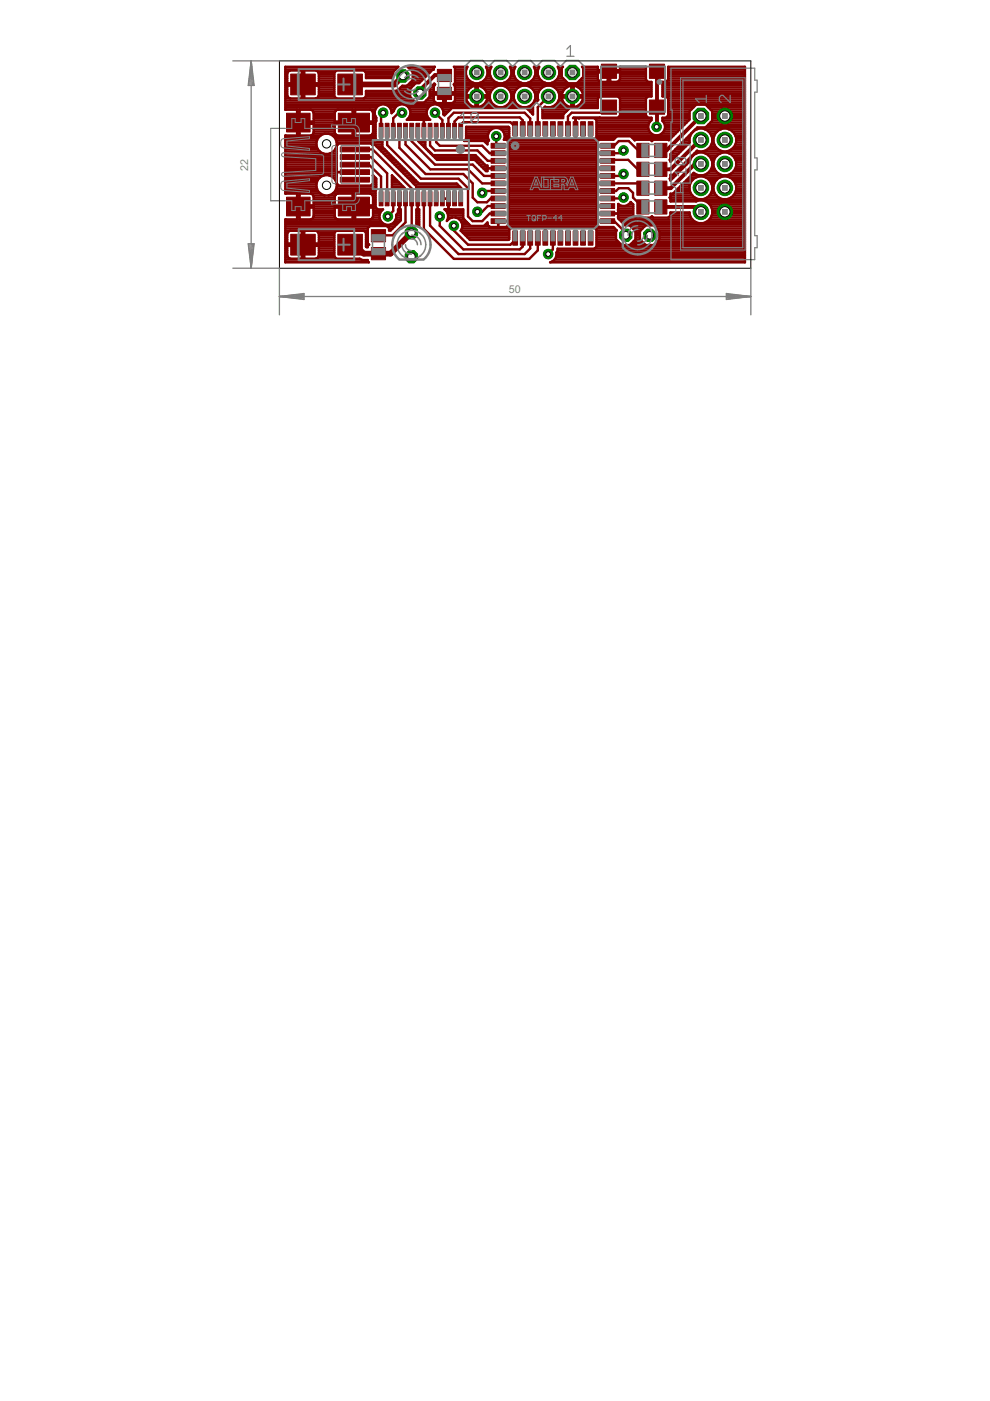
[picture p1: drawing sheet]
<svg xmlns="http://www.w3.org/2000/svg" width="210mm" height="297mm" viewBox="0 0 210 297" stroke-linecap="round" stroke-linejoin="round" font-family="sans-serif">
<defs><g id="words">
<g font-size="2.5" fill="#808080">
<text x="52.6" y="36.2" transform="rotate(-90 52.6 36.2)">22</text>
<text x="107.9" y="62.2">50</text>
</g>
</g></defs>
<g fill="#800000" stroke="#800000" stroke-width=".21">
<path d="M104.1 30.4h3v1h-3z"/>
<path d="M104.1 32h3v1h-3z"/>
<path d="M104.1 33.6h3v1h-3z"/>
<path d="M104.1 35.2h3v1h-3z"/>
<path d="M104.1 36.8h3v1h-3z"/>
<path d="M104.1 38.4h3v1h-3z"/>
<path d="M104.1 40h3v1h-3z"/>
<path d="M104.1 41.6h3v1h-3z"/>
<path d="M104.1 43.2h3v1h-3z"/>
<path d="M104.1 44.8h3v1h-3z"/>
<path d="M104.1 46.4h3v1h-3z"/>
<path d="M108.7 49h1v3h-1z"/>
<path d="M110.3 49h1v3h-1z"/>
<path d="M111.9 49h1v3h-1z"/>
<path d="M113.5 49h1v3h-1z"/>
<path d="M115.1 49h1v3h-1z"/>
<path d="M116.7 49h1v3h-1z"/>
<path d="M118.3 49h1v3h-1z"/>
<path d="M119.9 49h1v3h-1z"/>
<path d="M121.5 49h1v3h-1z"/>
<path d="M123.1 49h1v3h-1z"/>
<path d="M124.7 49h1v3h-1z"/>
<path d="M127.3 46.4h3v1h-3z"/>
<path d="M127.3 44.8h3v1h-3z"/>
<path d="M127.3 43.2h3v1h-3z"/>
<path d="M127.3 41.6h3v1h-3z"/>
<path d="M127.3 40h3v1h-3z"/>
<path d="M127.3 38.4h3v1h-3z"/>
<path d="M127.3 36.8h3v1h-3z"/>
<path d="M127.3 35.2h3v1h-3z"/>
<path d="M127.3 33.6h3v1h-3z"/>
<path d="M127.3 32h3v1h-3z"/>
<path d="M127.3 30.4h3v1h-3z"/>
<path d="M124.7 25.8h1v3h-1z"/>
<path d="M123.1 25.8h1v3h-1z"/>
<path d="M121.5 25.8h1v3h-1z"/>
<path d="M119.9 25.8h1v3h-1z"/>
<path d="M118.3 25.8h1v3h-1z"/>
<path d="M116.7 25.8h1v3h-1z"/>
<path d="M115.1 25.8h1v3h-1z"/>
<path d="M113.5 25.8h1v3h-1z"/>
<path d="M111.9 25.8h1v3h-1z"/>
<path d="M110.3 25.8h1v3h-1z"/>
<path d="M108.7 25.8h1v3h-1z"/>
<path d="M60.7 41.8h5v4h-5z"/>
<path d="M60.7 24h5v4h-5z"/>
<path d="M71.7 41.8h6.6v4h-6.6z"/>
<path d="M71.7 24h6.6v4h-6.6z"/>
<path d="M72.2 31.2h6.1v1h-6.1z"/>
<path d="M72.2 32.8h6.1v1h-6.1z"/>
<path d="M72.2 34.4h6.1v1h-6.1z"/>
<path d="M72.2 36h6.1v1h-6.1z"/>
<path d="M72.2 37.6h6.1v1h-6.1z"/>
<path d="M97.3 26.1h.8v3h-.8z"/>
<path d="M96 26.1h.8v3h-.8z"/>
<path d="M94.7 26.1h.8v3h-.8z"/>
<path d="M93.4 26.1h.8v3h-.8z"/>
<path d="M92.1 26.1h.8v3h-.8z"/>
<path d="M90.8 26.1h.8v3h-.8z"/>
<path d="M89.5 26.1h.8v3h-.8z"/>
<path d="M88.2 26.1h.8v3h-.8z"/>
<path d="M86.9 26.1h.8v3h-.8z"/>
<path d="M85.6 26.1h.8v3h-.8z"/>
<path d="M84.3 26.1h.8v3h-.8z"/>
<path d="M83 26.1h.8v3h-.8z"/>
<path d="M81.7 26.1h.8v3h-.8z"/>
<path d="M80.4 26.1h.8v3h-.8z"/>
<path d="M80.4 40.6h.8v3h-.8z"/>
<path d="M81.7 40.6h.8v3h-.8z"/>
<path d="M83 40.6h.8v3h-.8z"/>
<path d="M84.3 40.6h.8v3h-.8z"/>
<path d="M85.6 40.6h.8v3h-.8z"/>
<path d="M86.9 40.6h.8v3h-.8z"/>
<path d="M88.2 40.6h.8v3h-.8z"/>
<path d="M89.5 40.6h.8v3h-.8z"/>
<path d="M90.8 40.6h.8v3h-.8z"/>
<path d="M92.1 40.6h.8v3h-.8z"/>
<path d="M93.4 40.6h.8v3h-.8z"/>
<path d="M94.7 40.6h.8v3h-.8z"/>
<path d="M96 40.6h.8v3h-.8z"/>
<path d="M97.3 40.6h.8v3h-.8z"/>
<path d="M78.7 52.5h3v2.6h-3z"/>
<path d="M78.7 48.7h3v2.6h-3z"/>
<path d="M137.7 13.6h3.2v3h-3.2z"/>
<path d="M127.5 13.6h3.2v3h-3.2z"/>
<path d="M127.5 21.2h3.2v3h-3.2z"/>
<path d="M137.7 21.2h3.2v3h-3.2z"/>
<path d="M138.8 42.4h2.6v3h-2.6z"/>
<path d="M135 42.4h2.6v3h-2.6z"/>
<path d="M138.8 38.4h2.6v3h-2.6z"/>
<path d="M135 38.4h2.6v3h-2.6z"/>
<path d="M138.8 34.4h2.6v3h-2.6z"/>
<path d="M135 34.4h2.6v3h-2.6z"/>
<path d="M138.8 30.4h2.6v3h-2.6z"/>
<path d="M135 30.4h2.6v3h-2.6z"/>
<path d="M92.7 18.5h3v2.6h-3z"/>
<path d="M92.7 14.7h3v2.6h-3z"/>
<path d="M71.6 15.7h5.2v4.4h-5.2z"/>
<path d="M61.6 15.7h5.2v4.4h-5.2z"/>
<path d="M71.6 49.7h5.2v4.4h-5.2z"/>
<path d="M61.6 49.7h5.2v4.4h-5.2z"/>
</g>
<g fill="none" stroke="#800000" stroke-width=".51">
<path d="M60.5 19.9h.4M60.5 19.5h.4M60.5 19h.4M60.5 18.5h.4M60.5 18.1h3.5M60.5 17.6h.4M60.5 17.1h.4M60.5 16.6h.4M60.5 16.2h.4M60.5 15.7h.4M60.5 15.2h.5M60.5 14.8h23.3"/>
<path d="M60.5 14.3h23.8M61 15.2l-.1 .4v2.1h6.7v-2.1l-.3-.5-.3-.2h-2.5v6h2.5l.5-.5M61 15.2l.6-.3h2.4v6h-2.4l-.4-.2-.3-.3M64 19.9h.5M64 19.5h.5M64 19h.5M64 18.5h.5M64 17.6h.5M64 17.1h.5M64 16.6h.5M64 16.2h.5M64 15.7h.5"/>
<path d="M64 15.2h.5M64.5 18.1h6.4M67.4 15.2h3.6M67.6 19.9h3.3M67.6 19.5h3.3M67.6 19h3.3M67.6 18.5h3.3M67.6 17.6h3.3M67.6 17.1h3.3M67.6 16.6h3.3M67.6 16.2h3.3M67.6 15.7h3.3"/>
<path d="M77.4 15.2h6M77.6 19.9h9.4M77.6 19.5h9.4M77.6 16.2h5.8M77.6 15.7h5.8M83.4 15.3l1.1-1.1h-24v9.1l.1-.1M83.4 15.3v1l-.3 .3h-5.5v-1.2l-.4-.5h-5.9l-.4 .5v5M84.5 19h2.5M85 18.5h2.3M86.4 18.1h1.4M86.6 14.3h5.5M86.9 17.6h2"/>
<path d="M87 14.8h4.7M87.4 17.1h2M87.5 15.2h3.7M87.5 15.3l-1.1-1.1h5.8l-.2 .2v.4h-.2l-.7 .6M87.5 15.3v1.7l-1.2 1.2h-1l-.9 .9-.5 .2h-6.3v1.1M87.5 16.6h2.4M87.5 16.2h2.8M87.5 15.7h3.3M91.1 15.4l-2.2 2.2h-.7l-1.2 1.2v1.8l1.2 1.2M91.1 15.4v.1M91.1 19.9h2.9M91.1 19.5h.9"/>
<path d="M91.1 19h.9M91.3 18.5h.7M91.7 18.1h.4M94.5 19.9h4.3M96.3 18.1h41.8M96.4 14.3h2.6M96.5 19.5h2.5M96.5 19h2.8M96.5 18.5h3.3M96.5 17.6h3.9M96.5 17.1h3.1M96.5 16.6h2.6"/>
<path d="M96.5 16.2h2.4M96.5 15.7h2.3M96.5 15.2h2.3M96.5 14.8h2.3M98.8 19.9v.3h4.5v-.3M99.1 16.7l-.3-.9v-.9l.3-.7h-2.9l.3 .2v3.2l-.3 .3 .3 .5v1.2h-2v2.3h1.3l.5-.3 .2-.4v-1.1h-4.5v1.1l.3 .5 .3 .2h1.4v-2.3h-2v-1.2l.3-.5-.2-.2-1.1 1.1 .1 1.8-1.2 1.2M99.1 16.7a2.32 2.32 0 0 0 3.2 .6 2.32 2.32 0 0 0 .7-3.1h1.2l-.3 .7v.9l.3 .9M99.3 19l-.5 .9M99.9 18.5l.9-.3v4.5l-.9-.3-.9-1.1M99.9 18.5l-.6 .5M100.8 19.9h.5M100.8 19.5h.5"/>
<path d="M100.8 19h.5M100.8 18.5h.5M101.7 17.6h3.8M102.3 18.5h2.6M102.6 17.1h2M102.8 19l-.9-.7-.6-.1v4.5l.6-.1 .7-.4 .6-.9M102.8 19l.5 .9M102.8 19h1.6M103 16.6h1.2M103.1 14.3h1M103.1 19.5h1M103.2 16.2h.8"/>
<path d="M103.3 19.9h.6M103.3 14.8h.6M103.4 15.7h.5M103.4 15.2h.5M104.2 16.7a2.32 2.32 0 0 0 3.9 0M104.9 18.5a2.32 2.32 0 0 0-1 2.4 2.32 2.32 0 0 0 1.8 1.8M104.9 18.5l.8-.3h.9l.8 .3M106.8 17.6h3.8M107.4 18.5a2.33 2.33 0 0 1 1 2.4 2.33 2.33 0 0 1-1.8 1.8M107.4 18.5h2.5M107.6 17.1h2.1M107.9 19h1.6"/>
<path d="M108.1 16.7l.3-.9v-.9l-.3-.7h1.2l-.4 .7v.9l.4 .9M108.1 16.6h1.2M108.2 14.3h1M108.2 19.5h1M108.3 16.2h.8M108.4 14.8h.6M108.4 19.9h.6M108.4 15.7h.5M108.4 15.2h.5M109.3 16.7a2.32 2.32 0 0 0 3.9 0M109.9 18.5a2.33 2.33 0 0 0-1 2.4 2.33 2.33 0 0 0 1.9 1.8M109.9 18.5a2.33 2.33 0 0 1 3.5 1.1 2.33 2.33 0 0 1-1.7 3.1"/>
<path d="M111.8 17.6h3.9M112.5 18.5h2.5M112.7 17.1h2.1M113 19h1.5M113.2 16.7l.3-.9v-.9l-.3-.7h1.1l-.3 .7v.9l.4 .9M113.2 16.6h1.2M113.2 14.3h1.1M113.3 19.5h.9M113.3 16.2h.9M113.4 14.8h.7M113.5 19.9h.5M113.5 15.7h.5"/>
<path d="M113.5 15.2h.5M114.4 16.7a2.32 2.32 0 0 0 3.8 0M115 18.5a2.26 2.26 0 0 0-.9 2.7l-1.1 1.1v2l-1.4-1.4h-15.8l-1.6 1.6-.2-.2a1.81 1.81 0 0 0-2.5-2.1 1.81 1.81 0 0 0-.3 3.2h-4.9a1.81 1.81 0 0 0-.1-3 1.81 1.81 0 0 0-2.7 1.2M115 18.5l.8-.3h1l.8 .3M116.9 17.6h3.5M117.6 18.5a2.32 2.32 0 0 1 1 2.4 2.32 2.32 0 0 1-1.8 1.8M117.6 18.5h2.6M117.8 17.1h2.1M118.1 19h1.5M118.2 16.7l.4-.9v-.9l-.3-.7h1.1l-.3 .2v1.9l1.3 1.4h1.9l1.4-1.4v-1.9l-.3-.2h3.3v.7h4.8v-.7h5.4v2.7l.5 .5h.7v3h-.7l-.5 .5v3.6l.5 .5h.7v.5a1.77 1.77 0 0 0-.4 2.4M118.2 16.6h1.2M118.3 14.3h.9"/>
<path d="M118.4 19.5h.9M118.4 16.2h.7M118.5 14.8h.6M118.6 19.9h.5M118.6 15.7h.5M118.6 15.2h.5M119.1 19.9v.3h4.6l-.1-.3M119.6 19l-.5 .9M120.2 18.5l.9-.3v4.5l-.6-.1-.6-.4-.6-.9M120.2 18.5l-.6 .5M121.1 19.9h.5M121.1 19.5h.5"/>
<path d="M121.1 19h.5M121.1 18.5h.5M122.4 17.6h15.7M122.6 18.5l-1-.3v4.5l.7-.1 .6-.4 .6-.9M122.6 18.5l.5 .5M122.6 18.5h15.5M122.9 17.1h4M123.1 19l.5 .9M123.1 19h15M123.3 16.6h3.4M123.4 19.5h14.7M123.5 14.3h3.2"/>
<path d="M123.6 19.9h14.5M123.7 16.2h3M123.7 15.7h3M123.7 15.2h5.2M123.7 14.8h3M126.7 15.4h4.8l-.1 1.5-.6 .5h-1.4v-3.2h-.5v3.2h-1.5l-.4-.2-.3-.5zM128.9 17.1h.5M128.9 16.6h.5M128.9 16.2h.5M128.9 15.7h.5M128.9 14.8h.5M128.9 14.3h.5"/>
<path d="M129.4 15.2h7.5M131.3 17.1h5.8M131.5 16.6h5.4M131.5 16.2h5.4M131.5 15.7h5.4M131.5 14.8h5.4M131.5 14.3h5.4M140.5 19.9h17.4M140.5 19.5h17.4M140.5 19h17.4M140.5 18.5h17.4M140.5 18.1h17.4"/>
<path d="M140.5 17.6h17.4M141.5 17.1h16.4M141.7 16.6h16.2M141.7 16.2h16.2M141.7 15.7h16.2M141.7 15.2h16.2M141.7 14.8h16.2M141.7 14.3h16.2M60.5 34.9h10.9M60.5 22.7h19.4M60.5 30.7h6.6M60.5 28.8h7.4"/>
<path d="M60.5 23.2h19.1M60.5 21.8h31.9M60.5 32.1h7.3M60.5 36.3h10.9M60.5 39.6h6.6M60.5 39.1h6.6M60.5 38.6h6.7M60.5 38.2h6.9M60.5 37.7h7.3M60.5 37.2h8.1M60.5 36.8h10.9M60.5 35.8h10.9"/>
<path d="M60.5 35.3h10.9M60.5 34.4h10.9M60.5 34h10.9M60.5 33.5h10.9M60.5 33h10.9M60.5 32.6h8.1M60.5 31.6h6.9M60.5 31.1h6.7M60.5 30.2h6.6M60.5 29.7h6.7M60.5 29.3h6.9M60.5 22.2h20.1"/>
<path d="M60.5 21.3h27.2M60.5 20.8h1M60.5 20.4h.4M60.6 28.8l-.1-.1v12.4l2.5-.1v2.5h3.5v-1.8l-.3-.5-.4-.2h-2.3v5.5h2.3l.4-.1 .3-.5v-1.9h-3.5v2.5h-2.5v9.1h17.7l-.2-.2v-.3h-1.1l-.6-.3h-5l-.4-.4v-5l.4-.5M60.9 20.4v-2.2h6.7l-.1 2.2M63 26.9h.5M63 28.3h.5M63 23.2v2.6h3.5v-1.9l-.3-.5-.4-.2M63 28.8v-2.6h3.5v1.9l-.1 .4-.6 .3M63 27.9h.5M63 27.4h.5M63 26.5h.5"/>
<path d="M63 25.5h.5M63 25.1h.5M63 24.6h.5M63 24.1h.5M63 23.7h.5M63.5 23.2v5.6M63.5 26h11.3M64 20.8h.5M64 20.4h.5M66.4 28.3h4.7M66.4 23.7h4.7M66.5 26.9h4.5"/>
<path d="M66.5 27.9h4.5M66.5 27.4h4.5M66.5 26.5h4.5M66.5 25.5h4.5M66.5 25.1h4.5M66.5 24.6h4.5M66.5 24.1h4.5M67 20.8h4.3M67.4 29.3a2.19 2.19 0 0 0 1 3.2 2.19 2.19 0 0 0 3-1.6v4.8M67.5 20.4h3.4M68.8 28.3l-.8 .4-.6 .6M69.7 28.3l.8 .4 .6 .6"/>
<path d="M69.9 37.2h1.5M69.9 32.6h1.5M70.6 28.8h9M70.7 37.7h.7M70.7 32.1h.7M70.9 20.4l.4 .5h5.9l.4-.5M71.1 29.3l.3 .8v.8l.4-.5h6.9l.2 .3M71.1 29.3h8.5M71.1 38.2h.3M71.1 31.6h.3M71.2 29.7h8.7M71.3 38.6h.1"/>
<path d="M71.3 31.1h.1M71.4 35.7v.1M71.4 36.5h3.8M71.4 30.7h.2M71.4 39.6h8.4M71.4 39.1h.2M71.4 30.2h9.7M71.4 37.2v1.6a2.19 2.19 0 0 0-3-1.5 2.19 2.19 0 0 0-1 3.2M71.4 35.8v1.4M71.6 23.2l-.3 .2-.3 .5v1.9h8.1v-1.9l-.3-.5-.4-.2M71.6 28.8l-.3-.2-.3-.5v-1.9h8.1v1.9l-.1 .4-.6 .3M74.8 26.9h.5"/>
<path d="M74.8 28.3h.5M74.8 23.2v5.6M74.8 27.9h.5M74.8 27.4h.5M74.8 26.5h.5M74.8 25.5h.5M74.8 25.1h.5M74.8 24.6h.5M74.8 24.1h.5M74.8 23.7h.5M75.2 34.9h3l2.6 2.5v4.7M75.2 31.7h3.8l8.2 8.2v9.4"/>
<path d="M75.2 33.3h3.4l3.5 3.4v5.4M75.3 23.2v5.6M75.3 26h4.3M77.2 20.8h10M77.6 20.4h9.4M78.9 30.7h2.2M78.9 39.1h.9M79 28.3h.6M79 23.7h.5M79.1 37.2l.7 .7-.2 6 .5 .5h1.1a1.81 1.81 0 0 0 .4 3.2 1.81 1.81 0 0 0 2.4-2.1l.4-.4M79.1 37.2v1.7l-.4 .4h-6.9l-.4-.4v.8l-.3 .8M79.1 37.2h.1"/>
<path d="M79.1 26.9h.5M79.1 38.6h.7M79.1 38.2h.7M79.1 37.7h.5M79.1 27.9h.5M79.1 27.4h.5M79.1 26.5h.5M79.1 25.5h.7M79.1 25.1h.7M79.1 24.6h.5M79.1 24.1h.4M79.9 31.1h1.2"/>
<path d="M80.4 31.6h1.1M80.8 32.1h1.2M81.2 23.9l-.4 .5v3.2M81.3 32.6h1.2M81.8 33h1.1M81.9 22.2h2.7M82.1 27.6v3.2l7.1 7.1h8l2 2v6l1 1h2l1.6-1.6h1.8M82.3 33.5h1.1M82.6 22.7h1.3M82.7 34h1.2M82.9 23.2h.7M83 23.7h.4"/>
<path d="M83.1 37.2l2.7 2.7h-2.7zM83.1 39.6h2.4M83.1 39.1h1.9M83.1 38.6h1.4M83.1 38.2h1M83.1 37.7h.5M83.1 37.2h.1M83.2 34.4h1.1M83.5 23.6l-.5 .4a1.79 1.79 0 0 0-2.3-1.8 1.79 1.79 0 0 0-.9 2.8v.7l-.2 .1v3.7l.5 .4h1v1.3l7.7 7.7h8l1 1h-9.6v-.4l-8.7-8.8M83.5 23.6h.1M83.7 34.9h1.1M84.1 35.3h1.2"/>
<path d="M84.6 35.8h1.1M84.7 27.6v3.7l5.5 5.6h8l2 2v3l1 1h2l.8-.8h1.6M84.7 39.9v4.5M85 36.3h1.2M85.2 23.9h-.7l-1.1 1.2v2.5M85.5 36.8h1.2M85.9 22.2h5.7M86 27.6v3l5.2 5.3h8l3 3h3.4M86 37.2h1.1M86.5 37.7h1.1M86.6 22.7h4.3M86.6 25.1h4.3"/>
<path d="M86.8 23.2h3.8M86.9 24.6h3.7M86.9 38.2h1.2M87 24.1h3.5M87 23.7h3.5M87.3 27.6v2.4l4.9 4.9h8l2.4 2.4h3M87.4 38.6h1.1M87.9 39.1h9.1M88.2 39.6h9.3M88.6 39.9v4.5M88.7 29.9h1.5v1.4l1.6 1.6h9l2.2 2.2h.4v1.2h-.4l-2.4-2.4h-8zM89 30.2h1.2"/>
<path d="M89.3 29.9h.1M89.4 30.7h.8M89.9 25.4v4.5M89.9 26.9h.1M89.9 27.6h.1M89.9 28.3h.1M89.9 28.8h.1M89.9 29.7h.1M89.9 29.3h.1M89.9 27.9h.1M89.9 27.4h.1M89.9 26.5h.1"/>
<path d="M89.9 26h.1M89.9 25.5h.1M89.9 31.1h.3M90.3 21.3h1.7M90.4 31.6h.1M90.8 20.8h1.2M90.8 32.1h.2M91.1 20.4h.9M91.2 27.6v3.2l1 1.1h9l2.2 2.2h2.2M91.3 32.6h.2M91.8 33h9.1M92.2 23.9l1.6 1.5v2.2"/>
<path d="M92.2 33.5h9.2M92.5 27.6v2.5l.7 .8h9l1.6 1.6h1.8M92.9 22.2h6.8M93.6 22.7h19.4M93.8 39.9v2.2h1.3M93.9 23.2h1.6M94 21.8h.5M94 21.3h.5M94 20.8h.5M94 20.4h.5M94 24.1h.6M94 23.7h1"/>
<path d="M95.1 39.9v4.5M96.1 21.8h3.1M96.5 21.3h2.5M96.5 20.8h2.3M96.5 20.4h4.3M98.6 29.7h5.1M98.8 28.3h4.7M98.8 28.8h4.6M98.8 29.3h4.7M98.8 27.9h4.9M98.8 27.4h5.4M99 21.3l-.2-.6h4.5l-.1 .6"/>
<path d="M100.7 34h1.2M100.8 21.8h.5M100.8 22.2h.5M100.8 21.3h.5M100.8 20.8h.5M101.2 34.4h1.1M101.3 20.4h2.6M101.6 34.9h1.2M102.1 35.3h1.3M102.4 22.2h2.3M102.6 35.8h.8M102.9 21.8h1.4"/>
<path d="M103 30.2h.4M103.2 21.3h.8M103.3 20.8h.6M103.4 35.7h4.5M103.7 27.9l-.3 .7v.7M104.2 27.4l.7-.3h.7l.6 .3M104.2 27.4l-.5 .5M105.2 28.9v1.6l.4 .4M105.6 35.7h.1M106.2 27.4l.5 .5M106.2 27.4h1.8M106.7 27.9h1.3"/>
<path d="M106.7 27.9l.3 .7v.7M106.9 28.3h1.1M107 29.3l-.2 .3h.6l.5 .5v4.8M107 28.8h1M107 29.3h1.1M107.5 29.7h19.4M107.6 22.2h2.2M107.8 36.4l.1 .1M107.9 34.9h18.7M107.9 34.9l-.1 1.5M107.9 36.5v9.6M107.9 30.7h18.7"/>
<path d="M107.9 32.1h18.7M107.9 36.3h18.7M107.9 39.6h18.7M107.9 39.1h18.7M107.9 38.6h18.7M107.9 38.2h18.7M107.9 37.7h18.7M107.9 37.2h18.7M107.9 36.8h18.7M107.9 35.8h18.7M107.9 35.3h18.7M107.9 34.4h18.7"/>
<path d="M107.9 34h18.7M107.9 33.5h18.7M107.9 33h18.7M107.9 32.6h18.7M107.9 31.6h18.7M107.9 31.1h18.7M107.9 30.2h18.7M108 21.8h1.3M108.2 21.3h.9M108.4 20.8h.5M108.4 20.4h.5M109.2 27.3v-.4l-1-1h-10l-.5 .6v1.1"/>
<path d="M110.8 27.3v-1.8l-.6-.6h-13l-.8 .9v1.8M111.9 23.2h1.1M112.4 23.7h.6M112.4 27.3v-2.2l-1.2-1.2h-15l-1.1 1.2v2.5M112.6 22.2h.5M112.9 24.1h.1M113.1 21.8h.4M113.3 21.3h.7M113.5 20.8h.5M113.5 20.4h.5M115 23.2h5.5M115 24.6h4.4"/>
<path d="M115 24.1h4.6M115 23.7h5M115.4 22.7h11.3M115.8 22.7l-.2-.1-.6 .5v1.9h4.4v-.7l1.4-1.4h5.9v-2l.5-.5h3.8l.5 .5v3.6l-.5 .5-9.4-.1-.1 .1h4.5l.5 .5v3.6l-.5 .4h-17.6l-.4-.4v-2l-.2-.2h-9v2.6l-.4 .4h4.2l.8 .7v-.5l.3-.3-.3-.5M116.3 20.4l-2.3 2.3v4.6M117.7 22.2h2.3M118.2 21.8h1.3M118.4 21.3h.9M118.6 20.8h.5M118.6 20.4h2.5M119.3 21.3l-.2-.6h4.6l-.2 .6M121.1 21.8h.5"/>
<path d="M121.1 22.2h.5M121.1 21.3h.5M121.1 20.8h.5M121.6 20.4h16.5M122 26.9h.1M122 25v4.5M122 27.3h.1M122 28.3h.1M122 28.8h.1M122 29.3h.1M122 27.9h.1M122 27.4h.1"/>
<path d="M122 26.5h.1M122 26h.1M122 25.5h.1M122 25.1h.1M122.7 25.1h.1M122.8 22.2h3.9M123.2 21.8h3.5M123.5 21.3h3.2M123.6 20.8h3.2M126 25.1h12.1M126.3 29.3h4.1M126.5 26.9h10.9"/>
<path d="M126.5 28.3h11.6M126.5 28.8h16.2M126.5 27.9h11.2M126.5 27.4h11M126.5 26.5h11M126.5 26h11.2M126.5 25.5h11.6M126.6 35.7h2.2M126.6 34.9v1.5M126.6 36.5v8.2M126.6 36.4v.1M128.8 30.9h1.4l1-1h2.1l2 2h1"/>
<path d="M128.8 34.1l.2-.2h4.2l2 2h1.1M128.8 38.9h6.5l1 1M129.1 22.7l-1.2 1.2h-6.7l-.8 .8v2.6M131.4 24.6h5.6M131.4 20.8h5.6M131.5 22.7h5.4M131.5 23.2h5.4M131.5 21.8h5.4M131.5 24.1h5.4M131.5 23.7h5.4M131.5 22.2h5.4M131.5 21.3h5.4"/>
<path d="M132.2 31.9l-.6 .6h-2.8M132.2 36.9l-.4 .4h-3M134.1 29.3h8.2M134.6 29.7l-.9-.8h-2.9l-.8 .7h-3l-.4 .5v4.8M134.6 29.7l3.3-.1 .3 .3 .3-.3 3.3 .1 4.4-4.3v-1.8l1.4-1.4h2l1.4 1.4v2l-1.4 1.4h-1.8l-5.6 5.7v1l-.2 .2 .2 .4 4-4.1M134.6 29.7h.1M137.7 27.9a1.79 1.79 0 0 0 3 0M138 29.7h.4M140.3 28.3h2.9M140.5 25.5h5.5M140.5 25.1h5.7M140.5 20.4h17.4"/>
<path d="M140.7 27.9a1.68 1.68 0 0 0-.2-2.2v-.7h.7l.5-.5v-3.6l-.5-.5h-.7v-3h.7l.5-.5v-2.7h16.2v41.4h-41.3a1.75 1.75 0 0 0 1.4-2.1l.2-.2v-.6h7.8l.5-.4v-3.6l-.5-.5h-9.6M140.7 27.9h3M140.8 26h4.8M140.9 27.4h3.3M140.9 26.5h4.2M141 26.9h3.6M141.6 24.6h4.6M141.6 20.8h16.3M141.7 22.7h5.4M141.7 23.2h4.9M141.7 21.8h16.2M141.7 24.1h4.5"/>
<path d="M141.7 23.7h4.5M141.7 22.2h5.9M141.7 21.3h16.2M142 34h.5M142.2 37.7l-.2 .2 .2 .4 4-4.1a2.44 2.44 0 0 1 3.3-1.7 2.44 2.44 0 0 1 1.2 3.4 2.44 2.44 0 0 1-3.6 .7l-4.4 4.5h-.5v.6l-.2 .2 .2 .2v.6h5.4a2.43 2.43 0 0 1 3.3 1.5 2.43 2.43 0 0 1-1.8 3.1 2.43 2.43 0 0 1-2.9-2.3h-4v.7l-.5 .4h-3.2l-.3-.3-.3 .3h-3.2l-.4-.4v-2.4l-.6-.5M142.2 38.2h.1M142.2 37.7h.5M142.2 37.2h1M142.2 33.5h.8M142.2 33h1.2M142.3 32.6h1.6M142.8 32.1h1.6"/>
<path d="M143 36.8h.7M143.2 31.6h1.6M143.4 36.3h.8M143.7 31.1h1.6M143.9 35.8h.7M144.2 30.7h1.6M144.2 39.6h2M144.4 35.3h.7M144.6 30.2h1.6M144.7 39.1h1.6M144.9 34.9h.7M145.1 38.6h1.4"/>
<path d="M145.1 29.7h1.1M145.3 34.4h.7M145.6 38.2h1.3M145.6 29.3h.6M145.8 34h.5M146 28.8h.4M146 37.7h1.5M146.3 33.5h.2M146.5 28.3h.1M146.5 37.2h11.4M146.6 28.3l-.4 .9v1M146.7 33h.2"/>
<path d="M147 36.8h.2M147 27.9h.1M147.2 32.6h.4M147.2 27.6a2.45 2.45 0 0 1 3.7 1.1 2.45 2.45 0 0 1-1.8 3.4M147.4 27.4h.4M147.7 32.1h10.2M148.1 32.1l-.3-.2-5.1 5.2h-.5v.6M148.4 29.7h.2M149.4 27.4h3.5M149.6 32.6h3.1M149.6 22.2h8.3M149.7 26.9h8.2"/>
<path d="M149.7 37.7h2.8M150 36.8h2.3M150.1 31.6h2.1M150.1 22.7h7.8M150.1 26.5h7.8M150.2 27.9h1.9M150.3 33h1.7M150.3 38.2h1.7M150.5 36.3h1.3M150.5 31.1h1.2M150.6 23.2h7.3M150.6 26h7.3"/>
<path d="M150.6 28.3h1M150.7 33.5h.9M150.7 38.6h.9M150.8 35.8h.7M150.8 30.7h.7M150.9 28.8h.5M150.9 34h.5M150.9 39.1h.5M151 35.3h.3M151 30.2h.3M151 34.9h.3M151 39.6h.3"/>
<path d="M151 34.4h.3M151 29.7h.3M151 29.3h.3M151 25.5h6.9M151 25.1h6.9M151 24.6h6.9M151 24.1h6.9M151 23.7h6.9M153.2 32.1a2.46 2.46 0 0 1-1.6-3.8 2.46 2.46 0 0 1 4.1 0 2.46 2.46 0 0 1-1.5 3.8M154.5 27.4h3.4M154.6 32.6h3.3M154.8 37.7h3.1"/>
<path d="M155.1 36.8h2.8M155.2 31.6h2.7M155.3 27.9h2.6M155.3 33h2.6M155.4 38.2h2.5M155.6 36.3h2.3M155.6 31.1h2.3M155.7 28.3h2.2M155.8 33.5h2.1M155.8 38.6h2.1M155.9 35.8h2M155.9 30.7h2"/>
<path d="M155.9 28.8h2M156 34h1.9M156 39.1h1.9M156 35.3h1.9M156.1 30.2h1.8M156.1 34.9h1.8M156.1 39.6h1.8M156.1 34.4h1.8M156.1 29.7h1.8M156.1 29.3h1.8M60.5 40.5h6.9M60.5 48.9h17.5"/>
<path d="M60.5 55.5h17.6M60.5 55h16M60.5 54.5h.5M60.5 54.1h.4M60.5 53.6h.4M60.5 53.1h.4M60.5 52.7h.4M60.5 52.2h.4M60.5 51.7h3.5M60.5 51.3h.4M60.5 50.8h.4M60.5 50.3h.4"/>
<path d="M60.5 49.8h.4M60.5 49.4h.4M60.5 48.5h17.5M60.5 48h17.9M60.5 47.5h21.1M60.5 47.1h20.4M60.5 46.6h20.1M60.5 41h7.4M60.5 40h6.7M60.9 49.4v2.2h6.7l-.1-2.2M61 54.5l-.1-.3v-2.1h6.7v2.1l-.1 .3M61.6 48.9l-.7 .5"/>
<path d="M63 46.1h.5M63 41.4h.5M63 45.7h.5M63 45.2h.5M63 44.7h.5M63 44.2h.5M63 43.3h.5M63 42.8h.5M63 42.4h.5M63 41.9h.5M63.5 43.8h11.3M64 48.9v5.9h-2.4l-.6-.3"/>
<path d="M64 54.5h.5M64 54.1h.5M64 53.6h.5M64 53.1h.5M64 52.7h.5M64 52.2h.5M64 51.3h.5M64 50.8h.5M64 50.3h.5M64 49.8h.5M64 49.4h.5M64.5 48.9v5.9h2.5l.5-.3"/>
<path d="M64.5 51.7h6.4M66.4 46.1h4.7M66.4 41.4h4.7M66.5 45.7h4.5M66.5 45.2h4.5M66.5 44.7h4.5M66.5 44.2h4.5M66.5 43.3h4.5M66.5 42.8h4.5M66.5 42.4h4.5M66.5 41.9h4.5M67 48.9l.5 .5"/>
<path d="M67.4 40.5l.6 .6 .8 .3M67.5 54.5h3.5M67.5 49.4h3.4M67.6 54.1h3.3M67.6 53.6h3.3M67.6 53.1h3.3M67.6 52.7h3.3M67.6 52.2h3.3M67.6 51.3h3.3M67.6 50.8h3.3M67.6 50.3h3.3M67.6 49.8h3.3"/>
<path d="M70.6 41h9M71.1 40.5h8.5M71.1 40.5l-.6 .6-.8 .3M71.1 41.3l.5-.3h3.2v5.5h-3.2l-.3-.1-.3-.5v-1.9h8.1v1.9l-.1 .3-.6 .3h-3.1v-5.5h3.1l.4 .2 .3 .5v1.8h-8.1v-1.8zM71.3 40h8.5M74.8 46.1h.5M74.8 41.4h.5M74.8 45.7h.5M74.8 45.2h.5M74.8 44.7h.5M74.8 44.2h.5M74.8 43.3h.5"/>
<path d="M74.8 42.8h.5M74.8 42.4h.5M74.8 41.9h.5M75.3 43.8h4.3M77.6 52.2h.4M77.6 51.7h.5M77.6 51.3h.4M77.6 50.8h.4M77.6 50.3h.4M77.6 49.8h.4M77.6 49.4h.4M79 46.1h1.5"/>
<path d="M79 41.4h.6M79.1 45.7h1.4M79.1 45.2h1.5M79.1 44.7h1.8M79.1 44.2h.8M79.1 43.3h.5M79.1 42.8h.5M79.1 42.4h.5M79.1 41.9h.5M82.1 48h1.6M82.5 48.5h.7M82.9 47.5h1.3"/>
<path d="M83.4 42.1v2.6l-1.2 1.2M83.6 47.1h1M83.9 46.6h1.1M84 46.1h1M84 45.7h1M84.4 45.2h.6M84.4 45.1v-.7h.6v2.3l-2.2 2.2h-.3v-.5l-.5-.5h-3.6l-.4 .5v3.2l.3 .3-.3 .3v.2l-.4-.1v-2.9l-.4-.5M84.4 44.7h.6M84.7 40.5h.1M84.7 42.1h.1M84.7 41.4h.1M84.7 44.2h.1"/>
<path d="M84.7 43.8h.1M84.7 43.3h.1M84.7 42.8h.1M84.7 42.4h.1M84.7 41.9h.1M84.7 41h.1M84.7 40h.1M86 42.1v5l-2.8 2.8-3 .1M88.3 46.1h.6M88.3 44.4h.6v3.6l-.6-.5zM88.3 47.1h.6M88.3 46.6h.6"/>
<path d="M88.3 45.7h.6M88.3 45.2h.6M88.3 44.7h.6M88.3 47.5h.6M88.6 40.5h.1M88.6 42.1h.1M88.6 41.4h.1M88.6 44.2h.1M88.6 43.8h.1M88.6 43.3h.1M88.6 42.8h.1M88.6 42.4h.1"/>
<path d="M88.6 41.9h.1M88.6 41h.1M88.6 40h.1M88.8 48h.1M89.9 42.1v6.4l6.3 6.4h16l1.8-1.8v-2.6M91.2 42.1v5.7l6 6.1h14l1.2-1.2v-2.2M93.2 45.9v2l5 5h12l.6-.6v-1.8M93.8 40.5h.1M93.8 41.4h.1M93.8 41.9h.1M93.8 41h.1M93.8 40h.1"/>
<path d="M94.6 44.7h3.6M94.8 45.2h3.4M94.9 46.6h.1M95 46.1h3.2M95 45.7h3.2M95.1 40.5h.1M95.1 41.4h.1M95.1 44.2h.1M95.1 43.8h.1M95.1 43.3h.1M95.1 42.8h.1M95.1 42.4h.1"/>
<path d="M95.1 41.9h.1M95.1 41h.1M95.1 40h.1M95.7 44.4h-1.4a1.83 1.83 0 0 1 .4 2.5l.5-.5 .7-.3M95.7 44.4h.1M95.7 44.4h2.5v1.9l1.6 1.6h2.8l.8-.7v.3M96.2 47.9v1l3 3h9l1-1v-.4M96.6 46.1a1.79 1.79 0 0 1 1.1 2.8M97.4 46.6h1.1M97.7 48.9h10.3M97.8 47.1h1.2M97.9 48.5h10.3"/>
<path d="M98 48h5.7M98 47.5h1.4M98.2 49.4h9.8M98.6 49.8h9.4M99.1 50.3h8.9M99.6 50.8h8.3M103 47.5h.4M103.4 47.5l.3 .5M103.7 48l.3 .1h3.2l.4-.1M105.6 40.5h-3.4v.4M105.6 43.7h-2.2l-1.2 1.2h-1M105.6 48h.1"/>
<path d="M105.6 47.5h.1M105.6 47.1h.1M107.6 48h19.3M107.9 46.1h18.7M107.9 47.5h18.7M107.9 46.9h-2.3v1.2M107.9 40.5h18.7M107.9 47.5l-.3 .5M107.9 46.1v1.4M107.9 41.4h18.7M107.9 47.1h18.7M107.9 46.6h18.7"/>
<path d="M107.9 45.7h18.7M107.9 45.2h18.7M107.9 44.7h18.7M107.9 44.2h18.7M107.9 43.8h18.7M107.9 43.3h18.7M107.9 42.8h18.7M107.9 42.4h18.7M107.9 41.9h18.7M107.9 41h18.7M107.9 40h18.7M115.6 48.2v2.3"/>
<path d="M115.6 48.9h.1M115.6 50.3h.1M115.6 49.8h.1M115.6 49.4h.1M115.6 48.5h.1M116.4 48.3l-8-.1-.4 .5v2l-.2 .2h-8.1l-2-2M116.4 48.2v.1M117 55.5h40.9M117.2 50.5v2.4l-1 1M117.6 55h40.3M117.9 54.5h40M118 54.1h39.9"/>
<path d="M118 53.6h39.9M118.2 53.1h39.7M126.1 52.7h31.8M126.3 48.5h4.1M126.5 48.9h4.2M126.5 52.2h31.4M126.5 51.7h5.1M126.5 51.3h4.6M126.5 50.8h4.1M126.5 50.3h4.1M126.5 49.8h4.1M126.5 49.4h4.1"/>
<path d="M126.6 45.3h4.5M126.6 44.7v1.3M126.6 46v.1M128.8 46.9h1.4l3 3h-.5M128.8 40.5h1.8l.6-.6h2l1 1v1l2.1 2M128.8 45.3h.1M131.1 46.1h3.6M131.1 44.7v1.6l1.5 1.5h.9l1.2 1.2v1.7l-1.2 1.3h-1.7l-1.2-1.3v-1.7l.2-.1-.8-.8h-3l-.4-.4v-1.6M131.1 45.7h3.2M131.1 45.2h3.2M131.1 44.7h3.2M131.1 44.2h3.2"/>
<path d="M131.1 43.8h3.2M131.1 43.3h.1M131.3 46.6h15.6M131.8 47.1h15.7M132.2 41.9l-.2 .2h-3.2M132.3 47.5h25.6M133.3 43.3h.9M133.7 48h3M133.7 42.8a1.73 1.73 0 0 1-2.6 .4v1.5M133.7 42.8h.1M133.8 51.7h2.9M134.2 48.5h2"/>
<path d="M134.2 51.3h2M134.6 48.9h1.2M134.7 50.8h1M134.7 50.3h1M134.7 49.8h1M134.7 49.4h1M137.9 46.1h.6M138.8 48h19.1M138.8 51.7h19.1M139.3 48.5h18.6M139.3 51.3h18.6M139.7 48.9h18.2"/>
<path d="M139.8 50.8h18.1M139.8 50.3h18.1M139.8 49.8h18.1M139.8 49.4h18.1M141.8 46.1h4.7M142 41.9h5.3M142.2 41.4h4.6M142.2 45.7h4.1M142.2 45.2h4M142.2 42.4h15.7M142.8 41h3.7M143.2 40.5h3.1"/>
<path d="M143.7 40h2.5M149.7 47.1h8.2M149.9 41.9h2.5M149.9 42.8h8M150.3 46.6h7.6M150.4 41.4h1.5M150.4 43.3h7.5M150.7 46.1h7.2M150.7 41h.9M150.7 43.8h7.2M150.9 45.7h7M150.9 40.5h.5"/>
<path d="M150.9 44.2h7M151 45.2h6.9M151 44.7h6.9M151 40h.3M155 41.9h2.9M155.5 41.4h2.4M155.8 41h2.1M156 40.5h1.9M156.1 40h1.8"/>
<circle cx="148.6" cy="39.8" r="2.45"/>
<circle cx="153.7" cy="39.8" r="2.45"/>
<circle cx="153.7" cy="34.8" r="2.45"/>
<circle cx="137.8" cy="49.9" r="2.25"/>
</g>
<path d="M94.2 16l-2-.1-3.2 3.2v.6M139.3 15.1l-.1 11.8M148.4 29.7l-6.2 6.2h-2.1M148.6 34.8h-1.3l-5.1 5.1h-2.1M148.6 24.6l-7.3 7.3h-1.2M140.1 43.9h7.5l1 1" fill="none" stroke="#800000" stroke-width=".83"/>
<path d="M85.4 16.1l-1.7 1.8h-9.5M87.2 49.3l-4.4 4.5h-5.7l-1.9-1.9h-1" fill="none" stroke="#800000" stroke-width="1.2"/>
<circle cx="148.6" cy="24.6" r="1.78" fill="#008000" stroke="#008000" stroke-width=".21"/>
<circle cx="148.6" cy="24.6" r="1.1" fill="#fff" stroke="#000" stroke-width=".21"/>
<circle cx="153.7" cy="24.6" r="1.65" fill="#008000" stroke="#008000" stroke-width=".21"/>
<circle cx="153.7" cy="24.6" r="1.1" fill="#fff" stroke="#000" stroke-width=".21"/>
<circle cx="148.6" cy="29.7" r="1.65" fill="#008000" stroke="#008000" stroke-width=".21"/>
<circle cx="148.6" cy="29.7" r="1.1" fill="#fff" stroke="#000" stroke-width=".21"/>
<circle cx="153.7" cy="29.7" r="1.65" fill="#008000" stroke="#008000" stroke-width=".21"/>
<circle cx="153.7" cy="29.7" r="1.1" fill="#fff" stroke="#000" stroke-width=".21"/>
<circle cx="148.6" cy="34.8" r="1.65" fill="#008000" stroke="#008000" stroke-width=".21"/>
<circle cx="148.6" cy="34.8" r="1.1" fill="#fff" stroke="#000" stroke-width=".21"/>
<circle cx="153.7" cy="34.8" r="1.65" fill="#008000" stroke="#008000" stroke-width=".21"/>
<circle cx="153.7" cy="34.8" r="1.1" fill="#fff" stroke="#000" stroke-width=".21"/>
<circle cx="148.6" cy="39.8" r="1.65" fill="#008000" stroke="#008000" stroke-width=".21"/>
<circle cx="148.6" cy="39.8" r="1.1" fill="#fff" stroke="#000" stroke-width=".21"/>
<circle cx="153.7" cy="39.8" r="1.65" fill="#008000" stroke="#008000" stroke-width=".21"/>
<circle cx="153.7" cy="39.8" r="1.1" fill="#fff" stroke="#000" stroke-width=".21"/>
<circle cx="148.6" cy="44.9" r="1.65" fill="#008000" stroke="#008000" stroke-width=".21"/>
<circle cx="148.6" cy="44.9" r="1.1" fill="#fff" stroke="#000" stroke-width=".21"/>
<circle cx="153.7" cy="44.9" r="1.65" fill="#008000" stroke="#008000" stroke-width=".21"/>
<circle cx="153.7" cy="44.9" r="1.1" fill="#fff" stroke="#000" stroke-width=".21"/>
<circle cx="121.4" cy="15.4" r="1.65" fill="#008000" stroke="#008000" stroke-width=".21"/>
<circle cx="121.4" cy="15.4" r="1.02" fill="#fff" stroke="#000" stroke-width=".21"/>
<circle cx="116.3" cy="15.4" r="1.52" fill="#008000" stroke="#008000" stroke-width=".21"/>
<circle cx="116.3" cy="15.4" r="1.02" fill="#fff" stroke="#000" stroke-width=".21"/>
<circle cx="111.2" cy="15.4" r="1.52" fill="#008000" stroke="#008000" stroke-width=".21"/>
<circle cx="111.2" cy="15.4" r="1.02" fill="#fff" stroke="#000" stroke-width=".21"/>
<circle cx="106.2" cy="15.4" r="1.52" fill="#008000" stroke="#008000" stroke-width=".21"/>
<circle cx="106.2" cy="15.4" r="1.02" fill="#fff" stroke="#000" stroke-width=".21"/>
<circle cx="101.1" cy="15.4" r="1.52" fill="#008000" stroke="#008000" stroke-width=".21"/>
<circle cx="101.1" cy="15.4" r="1.02" fill="#fff" stroke="#000" stroke-width=".21"/>
<circle cx="121.4" cy="20.4" r="1.52" fill="#008000" stroke="#008000" stroke-width=".21"/>
<circle cx="121.4" cy="20.4" r="1.02" fill="#fff" stroke="#000" stroke-width=".21"/>
<circle cx="116.3" cy="20.4" r="1.52" fill="#008000" stroke="#008000" stroke-width=".21"/>
<circle cx="116.3" cy="20.4" r="1.02" fill="#fff" stroke="#000" stroke-width=".21"/>
<circle cx="111.2" cy="20.4" r="1.52" fill="#008000" stroke="#008000" stroke-width=".21"/>
<circle cx="111.2" cy="20.4" r="1.02" fill="#fff" stroke="#000" stroke-width=".21"/>
<circle cx="106.2" cy="20.4" r="1.52" fill="#008000" stroke="#008000" stroke-width=".21"/>
<circle cx="106.2" cy="20.4" r="1.02" fill="#fff" stroke="#000" stroke-width=".21"/>
<circle cx="101.1" cy="20.4" r="1.52" fill="#008000" stroke="#008000" stroke-width=".21"/>
<circle cx="101.1" cy="20.4" r="1.02" fill="#fff" stroke="#000" stroke-width=".21"/>
<circle cx="137.8" cy="49.9" r="1.42" fill="#008000" stroke="#008000" stroke-width=".21"/>
<circle cx="137.8" cy="49.9" r=".8" fill="#fff" stroke="#000" stroke-width=".21"/>
<circle cx="132.7" cy="49.9" r="1.42" fill="#008000" stroke="#008000" stroke-width=".21"/>
<circle cx="132.7" cy="49.9" r=".8" fill="#fff" stroke="#000" stroke-width=".21"/>
<circle cx="85.4" cy="16.1" r="1.42" fill="#008000" stroke="#008000" stroke-width=".21"/>
<circle cx="85.4" cy="16.1" r=".8" fill="#fff" stroke="#000" stroke-width=".21"/>
<circle cx="89" cy="19.7" r="1.42" fill="#008000" stroke="#008000" stroke-width=".21"/>
<circle cx="89" cy="19.7" r=".8" fill="#fff" stroke="#000" stroke-width=".21"/>
<circle cx="87.2" cy="49.3" r="1.42" fill="#008000" stroke="#008000" stroke-width=".21"/>
<circle cx="87.2" cy="49.3" r=".8" fill="#fff" stroke="#000" stroke-width=".21"/>
<circle cx="87.2" cy="54.4" r="1.42" fill="#008000" stroke="#008000" stroke-width=".21"/>
<circle cx="87.2" cy="54.4" r=".8" fill="#fff" stroke="#000" stroke-width=".21"/>
<circle cx="81.2" cy="23.9" r="1.02" fill="#008000" stroke="#008000" stroke-width=".21"/>
<circle cx="81.2" cy="23.9" r=".51" fill="#fff" stroke="#000" stroke-width=".21"/>
<circle cx="93.2" cy="45.9" r="1.02" fill="#008000" stroke="#008000" stroke-width=".21"/>
<circle cx="93.2" cy="45.9" r=".51" fill="#fff" stroke="#000" stroke-width=".21"/>
<circle cx="105.2" cy="28.9" r="1.02" fill="#008000" stroke="#008000" stroke-width=".21"/>
<circle cx="105.2" cy="28.9" r=".51" fill="#fff" stroke="#000" stroke-width=".21"/>
<circle cx="102.2" cy="40.9" r="1.02" fill="#008000" stroke="#008000" stroke-width=".21"/>
<circle cx="102.2" cy="40.9" r=".51" fill="#fff" stroke="#000" stroke-width=".21"/>
<circle cx="132.2" cy="41.9" r="1.02" fill="#008000" stroke="#008000" stroke-width=".21"/>
<circle cx="132.2" cy="41.9" r=".51" fill="#fff" stroke="#000" stroke-width=".21"/>
<circle cx="132.2" cy="31.9" r="1.02" fill="#008000" stroke="#008000" stroke-width=".21"/>
<circle cx="132.2" cy="31.9" r=".51" fill="#fff" stroke="#000" stroke-width=".21"/>
<circle cx="101.2" cy="44.9" r="1.02" fill="#008000" stroke="#008000" stroke-width=".21"/>
<circle cx="101.2" cy="44.9" r=".51" fill="#fff" stroke="#000" stroke-width=".21"/>
<circle cx="116.2" cy="53.9" r="1.02" fill="#008000" stroke="#008000" stroke-width=".21"/>
<circle cx="116.2" cy="53.9" r=".51" fill="#fff" stroke="#000" stroke-width=".21"/>
<circle cx="132.2" cy="36.9" r="1.02" fill="#008000" stroke="#008000" stroke-width=".21"/>
<circle cx="132.2" cy="36.9" r=".51" fill="#fff" stroke="#000" stroke-width=".21"/>
<circle cx="139.2" cy="26.9" r="1.02" fill="#008000" stroke="#008000" stroke-width=".21"/>
<circle cx="139.2" cy="26.9" r=".51" fill="#fff" stroke="#000" stroke-width=".21"/>
<circle cx="85.2" cy="23.9" r="1.02" fill="#008000" stroke="#008000" stroke-width=".21"/>
<circle cx="85.2" cy="23.9" r=".51" fill="#fff" stroke="#000" stroke-width=".21"/>
<circle cx="96.2" cy="47.9" r="1.02" fill="#008000" stroke="#008000" stroke-width=".21"/>
<circle cx="96.2" cy="47.9" r=".51" fill="#fff" stroke="#000" stroke-width=".21"/>
<circle cx="82.2" cy="45.9" r="1.02" fill="#008000" stroke="#008000" stroke-width=".21"/>
<circle cx="82.2" cy="45.9" r=".51" fill="#fff" stroke="#000" stroke-width=".21"/>
<circle cx="92.2" cy="23.9" r="1.02" fill="#008000" stroke="#008000" stroke-width=".21"/>
<circle cx="92.2" cy="23.9" r=".51" fill="#fff" stroke="#000" stroke-width=".21"/>
<g fill="none" stroke="#808080" stroke-width=".21">
<path d="M59.7 32.8v.1M59.8 29.5l5.8-.5v.4l-4.8 .5v1l4.8 .6v.4l-5.5-.5a1.09 1.09 0 0 1-.3-1.9zM59.8 38.5l5.8-.6v.4l-4.8 .5v1.1l4.8 .5v.4l-5.7-.5a1.32 1.32 0 0 1-.1-1.8zM59.8 32.5l.3-.1 8.1 .4 .3 .2 .1 .2v3.4l-.2 .3-8.3 .5a.41 .41 0 0 1-.4-.4 .41 .41 0 0 1 .4-.4l6.9-.5v-2.4l-7.1-.5-.2-.4zM70.5 31l.6-.1 .2 .4v7.2a.47 .47 0 0 1-.5 .4 .47 .47 0 0 1-.4-.5v-7zM70.7 27.2l-.4-.2v-.5h5l.5 .2 .3 .4 .1 .5v13.3M70.9 30.8h.1M72.3 38.9h3.8M72.7 26.4v-1.3h.8v.9h1v-.9h.9v1.3M75.4 30.9v7.9M76.1 28.9h-.7l-.1-1.3-.3-.4h-10.4v-2.1h-.8v.9h-1.2v-.9h-.7v2.1h-4.5v15.4h4.5v2h.7v-.8h1.2v.8h.8v-2l10.4-.1 .3-.3 .1-1.3h.7M76.1 30.8h-3.8v8"/>
<path d="M113.7 38.1l.3 1.1h-.7zM115.3 37.5v2.2h.9v-1.6h-.9M117.5 37.5v1.1h1v-.5h-1.8v2.1h-2.3l-.2-.5h-1l-.3 .5h-.5l1-2.7h.5l.9 2.2v-2.2h4.8a.76 .76 0 0 1 .7 .6 .76 .76 0 0 1-.3 .8l.2 .2v.4M117.5 39.1h1v.5h-1zM119.1 38.1h.5l.1 .4-.6 .1zM120.2 39.3l.8-1.8h.5l1 2.7h-.5l-.2-.5h-1l-.3 .5h-.9v-.9l-.1-.2h-.4v1.1h-2.3M121.3 38.1l.3 1.1h-.7zM144.3 30.7v-14.2h13.7v36.5h-13.7v-9.1M144.3 38.8v2.1M72.7 43.4v1.2h.8v-.8h1v.8h.9v-1.2M76.2 42.2l-.4 .9-.7 .2h-4.8v-.5l.4-.2M111.7 45.7h.7"/>
<path d="M112.1 45.7v1.1M113 45.7h.4l.2 .2v.7l-.2 .2h-.4l-.2-.2v-.7zM113.2 46.4l.4 .4M113.9 46.2h.4M114.7 45.7h-.8v1.1M115.1 46.4h.5l.2-.2v-.3l-.2-.2h-.5v1.1M116.2 46.2h.7M118.1 46.2h-.8l.6-.5v1.1M119.2 46.2h-.8l.6-.5v1.1"/>
</g>
<path d="M63.3 14.6h11.8v6.6h-11.8zM71.6 17.9h2.5M72.8 16.6v2.6M127.4 14.1h13.6v9.6h-13.6zM79 29.7h20.4v10.4h-20.4zM108.4 29.3h17.6l.8 .8v17.6l-.8 .8h-17.6l-.8-.8v-17.6zM63.3 48.6h11.8v6.6h-11.8zM71.6 51.9h2.5M72.8 50.6v2.5" fill="none" stroke="#808080" stroke-width=".42"/>
<g fill="#808080" stroke="#808080" stroke-width=".21">
<path d="M108.6 30.4a.82 .82 0 0 1 1.3 .1 .82 .82 0 0 1-.5 1.2 .82 .82 0 0 1-1-.8h.5a.32 .32 0 0 1 .4-.3 .32 .32 0 0 1 .1 .5 .32 .32 0 0 1-.5-.1l-.5-.1z" fill-rule="evenodd"/>
<circle cx="97.6" cy="31.6" r=".89"/>
<circle cx="139.8" cy="17.4" r=".51"/>
</g>
<g fill="none" stroke="#808080" stroke-width=".25">
<path d="M120.2 10.4l.7-.7v2.2M120.2 11.9h1.5M142.3 14.5h17.7v2.5h.5v2.5h-.5v14h.5v2.5h-.5v14h.5v2.5h-.5v2.6h-17.7v-9.4l1-.8v-5.1l-1-.7v-13.2h.2v-2.6h-.2zM97.5 24.6l.8-.7v2.3M97.5 26.2h1.6M101.4 24.3v1.5l-.4 .4h-.8l-.3-.4M101.4 24.3l-.4-.4h-.8l-.3 .4v1.5M101.4 24.3l-1.5 1.5M142.3 30.7h4v8.1h-4M143.5 33.4h1.6l.3 .4v.7l-.3 .4M143.5 33.4l-.3 .4v.7l.3 .4h1.6M143.5 33.4l1.6 1.5"/>
<path d="M144.8 30.7v-13.7h12.7v35.5h-12.7v-13.7M145.4 36.5h-2.2l.7 .8M145.4 35.8v1.5M149.8 21h-2.3l.7 .7M149.8 20.2v1.5M154.8 20.2v1.5l-1.5-1.5h-.4l-.4 .4v.8l.4 .3M143.3 40.9h1.5M143.3 43.9h1.5"/>
</g>
<g fill="none" stroke="#808080" stroke-width=".32">
<path d="M63.1 15.8v4.2M75.4 15.8v4.2M84.2 17.5a3 3 0 0 0 3.4 3.4M85.8 16.5a2.04 2.04 0 0 1 2.9 0M85.8 19.3a2.04 2.04 0 0 0 2.9 0M86.3 17l.8-.4 .6 .1 .4 .3M86.3 18.8l.8 .4 .6-.1 .4-.3M86.8 14.9a3 3 0 0 1 3.4 3.5M87 14.9a2.98 2.98 0 0 0-2.8 2.8M90.3 18.1a3 3 0 0 1-2.8 2.8M93 17.1v1.6M95.5 17.1v1.6"/>
<path d="M98.5 14.1l1.3-1.3h2.5l1.3 1.3 1.3-1.3h2.5l1.3 1.3 1.3-1.3h2.5l1.2 1.3 1.3-1.3h2.6l1.2 1.3 1.3-1.3h2.5l1.3 1.3v7.6l-1.3 1.3h-2.5l-1.3-1.3-1.2 1.3h-2.6l-1.3-1.3-1.2 1.3h-2.5l-1.3-1.3-1.3 1.3h-2.5l-1.3-1.3-1.3 1.3h-2.5l-1.3-1.3zM137.4 38.6h1.6M137.4 37.2h1.6M137.4 34.6h1.6M137.4 33.2h1.6M137.4 30.6h1.6M63.1 49.7v4.3M75.4 49.7v4.3M79 51.1v1.6M81.5 51.1v1.6M85.2 51.9a2.02 2.02 0 0 0 2 2M85.4 49.5a3 3 0 0 0 0 4.8"/>
<path d="M86 51.9l.2 .8 .5 .3 .5 .1M87.2 50.6l.8 .3 .4 .4 .1 .6M87.2 49.8a2.02 2.02 0 0 1 2.1 2.1M89.1 49.4a3.1 3.1 0 0 1-.1 5M89.2 49.5a3 3 0 0 0-4 .1M89.2 54.2a3.1 3.1 0 0 1-3.9 0M132.7 51.6a3.1 3.1 0 0 0 4.9 .1M132.8 48a3.1 3.1 0 0 1 4.8 0M132.9 47.9a3.1 3.1 0 0 0 0 4M135.2 48.6l-.8 .3-.3 .4-.2 .6M135.2 47.9a2.02 2.02 0 0 0-2 2M136.5 49.9l-.3 .8-.4 .3-.6 .2"/>
<path d="M137.2 49.9a2.02 2.02 0 0 1-2 2M137.4 45.1h1.6M137.4 42.6h1.6M137.4 41.1h1.6M137.5 47.9a3 3 0 0 1 0 3.9"/>
</g>
<path d="M83.3 16.8a4.1 4.1 0 0 0 4.3 5.1M86 14a4 4 0 0 1 5.3 4.3M86.1 14a4.1 4.1 0 0 0-2.8 3M91.2 18.3l-3.5 3.6M84.7 55h5.1M85.1 48.4a4.1 4.1 0 0 1 5.4 1.1 4.1 4.1 0 0 1-.7 5.5M85.2 48.3a4.1 4.1 0 0 0-.6 6.7M132.1 47.3v5.1M132.1 47.3a4.1 4.1 0 0 1 6.6 .6M138.7 47.8a4 4 0 0 1 .1 4M138.8 51.8a4.1 4.1 0 0 1-6.7 .7" fill="none" stroke="#808080" stroke-width=".51"/>
<g fill="#808080" stroke="#808080" stroke-width=".21">
<path d="M105 30.5h2.3v.8h-2.3z"/>
<path d="M105 32.1h2.3v.8h-2.3z"/>
<path d="M105 33.7h2.3v.8h-2.3z"/>
<path d="M105 35.3h2.3v.8h-2.3z"/>
<path d="M105 36.9h2.3v.8h-2.3z"/>
<path d="M105 38.5h2.3v.8h-2.3z"/>
<path d="M105 40.1h2.3v.8h-2.3z"/>
<path d="M105 41.7h2.3v.8h-2.3z"/>
<path d="M105 43.3h2.3v.8h-2.3z"/>
<path d="M105 44.9h2.3v.8h-2.3z"/>
<path d="M105 46.5h2.3v.8h-2.3z"/>
<path d="M108.8 48.8h.8v2.3h-.8z"/>
<path d="M110.4 48.8h.8v2.3h-.8z"/>
<path d="M112 48.8h.8v2.3h-.8z"/>
<path d="M113.6 48.8h.8v2.3h-.8z"/>
<path d="M115.2 48.8h.8v2.3h-.8z"/>
<path d="M116.8 48.8h.8v2.3h-.8z"/>
<path d="M118.4 48.8h.8v2.3h-.8z"/>
<path d="M120 48.8h.8v2.3h-.8z"/>
<path d="M121.6 48.8h.8v2.3h-.8z"/>
<path d="M123.2 48.8h.8v2.3h-.8z"/>
<path d="M124.8 48.8h.8v2.3h-.8z"/>
<path d="M127.1 46.5h2.3v.8h-2.3z"/>
<path d="M127.1 44.9h2.3v.8h-2.3z"/>
<path d="M127.1 43.3h2.3v.8h-2.3z"/>
<path d="M127.1 41.7h2.3v.8h-2.3z"/>
<path d="M127.1 40.1h2.3v.8h-2.3z"/>
<path d="M127.1 38.5h2.3v.8h-2.3z"/>
<path d="M127.1 36.9h2.3v.8h-2.3z"/>
<path d="M127.1 35.3h2.3v.8h-2.3z"/>
<path d="M127.1 33.7h2.3v.8h-2.3z"/>
<path d="M127.1 32.1h2.3v.8h-2.3z"/>
<path d="M127.1 30.5h2.3v.8h-2.3z"/>
<path d="M124.8 26.7h.8v2.3h-.8z"/>
<path d="M123.2 26.7h.8v2.3h-.8z"/>
<path d="M121.6 26.7h.8v2.3h-.8z"/>
<path d="M120 26.7h.8v2.3h-.8z"/>
<path d="M118.4 26.7h.8v2.3h-.8z"/>
<path d="M116.8 26.7h.8v2.3h-.8z"/>
<path d="M115.2 26.7h.8v2.3h-.8z"/>
<path d="M113.6 26.7h.8v2.3h-.8z"/>
<path d="M112 26.7h.8v2.3h-.8z"/>
<path d="M110.4 26.7h.8v2.3h-.8z"/>
<path d="M108.8 26.7h.8v2.3h-.8z"/>
<path d="M153.2 29.2h1v1h-1z"/>
<path d="M153.2 24.1h1v1h-1z"/>
<path d="M153.2 34.2h1v1.1h-1z"/>
<path d="M153.2 44.4h1v1h-1z"/>
<path d="M153.2 39.3h1v1h-1z"/>
<path d="M148.1 29.2h1v1h-1z"/>
<path d="M148.1 24.1h1v1h-1z"/>
<path d="M148.1 34.2h1v1.1h-1z"/>
<path d="M148.1 44.4h1v1h-1z"/>
<path d="M148.1 39.3h1v1h-1z"/>
<path d="M115.8 14.9h1v1h-1z"/>
<path d="M120.9 14.9h1v1h-1z"/>
<path d="M110.7 14.9h1v1h-1z"/>
<path d="M100.6 14.9h1v1h-1z"/>
<path d="M105.6 14.9h1.1v1h-1.1z"/>
<path d="M120.9 19.9h1v1.1h-1z"/>
<path d="M115.8 19.9h1v1.1h-1z"/>
<path d="M110.7 19.9h1v1.1h-1z"/>
<path d="M105.6 19.9h1.1v1.1h-1.1z"/>
<path d="M100.6 19.9h1v1.1h-1z"/>
<path d="M97.3 27h.7v2.6h-.7z"/>
<path d="M96 27h.7v2.6h-.7z"/>
<path d="M94.7 27h.7v2.6h-.7z"/>
<path d="M93.4 27h.7v2.6h-.7z"/>
<path d="M92.1 27h.7v2.6h-.7z"/>
<path d="M90.8 27h.7v2.6h-.7z"/>
<path d="M89.5 27h.7v2.6h-.7z"/>
<path d="M88.2 27h.7v2.6h-.7z"/>
<path d="M86.9 27h.8v2.6h-.8z"/>
<path d="M85.6 27h.7v2.6h-.7z"/>
<path d="M84.3 27h.7v2.6h-.7z"/>
<path d="M83 27h.7v2.6h-.7z"/>
<path d="M81.7 27h.7v2.6h-.7z"/>
<path d="M80.4 27h.8v2.6h-.8z"/>
<path d="M80.4 40.2h.8v2.6h-.8z"/>
<path d="M81.7 40.2h.7v2.6h-.7z"/>
<path d="M83 40.2h.7v2.6h-.7z"/>
<path d="M84.3 40.2h.7v2.6h-.7z"/>
<path d="M85.6 40.2h.7v2.6h-.7z"/>
<path d="M86.9 40.2h.8v2.6h-.8z"/>
<path d="M88.2 40.2h.7v2.6h-.7z"/>
<path d="M89.5 40.2h.7v2.6h-.7z"/>
<path d="M90.8 40.2h.7v2.6h-.7z"/>
<path d="M92.1 40.2h.7v2.6h-.7z"/>
<path d="M93.4 40.2h.7v2.6h-.7z"/>
<path d="M94.7 40.2h.7v2.6h-.7z"/>
<path d="M96 40.2h.7v2.6h-.7z"/>
<path d="M97.3 40.2h.7v2.6h-.7z"/>
<path d="M78.8 49.8h2.8v1.3h-2.8z"/>
<path d="M78.8 52.7h2.8v1.3h-2.8z"/>
<path d="M136.1 42.5h1.3v2.8h-1.3z"/>
<path d="M139 42.5h1.4v2.8h-1.4z"/>
<path d="M136.1 38.5h1.3v2.8h-1.3z"/>
<path d="M139 38.5h1.4v2.8h-1.4z"/>
<path d="M136.1 34.5h1.3v2.8h-1.3z"/>
<path d="M139 34.5h1.4v2.8h-1.4z"/>
<path d="M136.1 30.5h1.3v2.8h-1.3z"/>
<path d="M139 30.5h1.4v2.8h-1.4z"/>
<path d="M92.8 15.8h2.8v1.3h-2.8z"/>
<path d="M92.8 18.7h2.8v1.3h-2.8z"/>
</g>
<g fill="none" stroke="#000" stroke-width=".21">
<path d="M59.2 12.9h100v44h-100z"/>
<circle cx="69.2" cy="30.5" r=".89"/>
<circle cx="69.2" cy="39.3" r=".89"/>
</g>
<g fill="none" stroke="#808080" stroke-width=".28">
<path d="M49.4 12.9h9.8M53.3 12.9v44M53.3 12.9l.6 5.2h-1.3zM53.3 12.9l-.3 5.2M53.3 12.9l.2 5.2M53.3 12.9l-.6 5.2M53.3 12.9l.5 5.2M49.4 56.9h9.8v9.9M52.6 51.7h1.3l-.6 5.2zM52.7 51.7l.6 5.2M53 51.7l.3 5.2M53.5 51.7l-.2 5.2"/>
<path d="M53.8 51.7l-.5 5.2M159.2 56.9v9.9M59.2 62.9h100M59.2 62.9l5.3-.7v1.3zM59.2 62.9l5.3 .2M59.2 62.9l5.3 .5M64.5 62.6l-5.3 .3M64.5 62.4l-5.3 .5M154 62.2l5.2 .7-5.2 .6zM154 62.6l5.2 .3M154 62.4l5.2 .5M159.2 62.9l-5.2 .2"/>
<path d="M159.2 62.9l-5.2 .5"/>
</g>
<use href="#words"/>
</svg>
